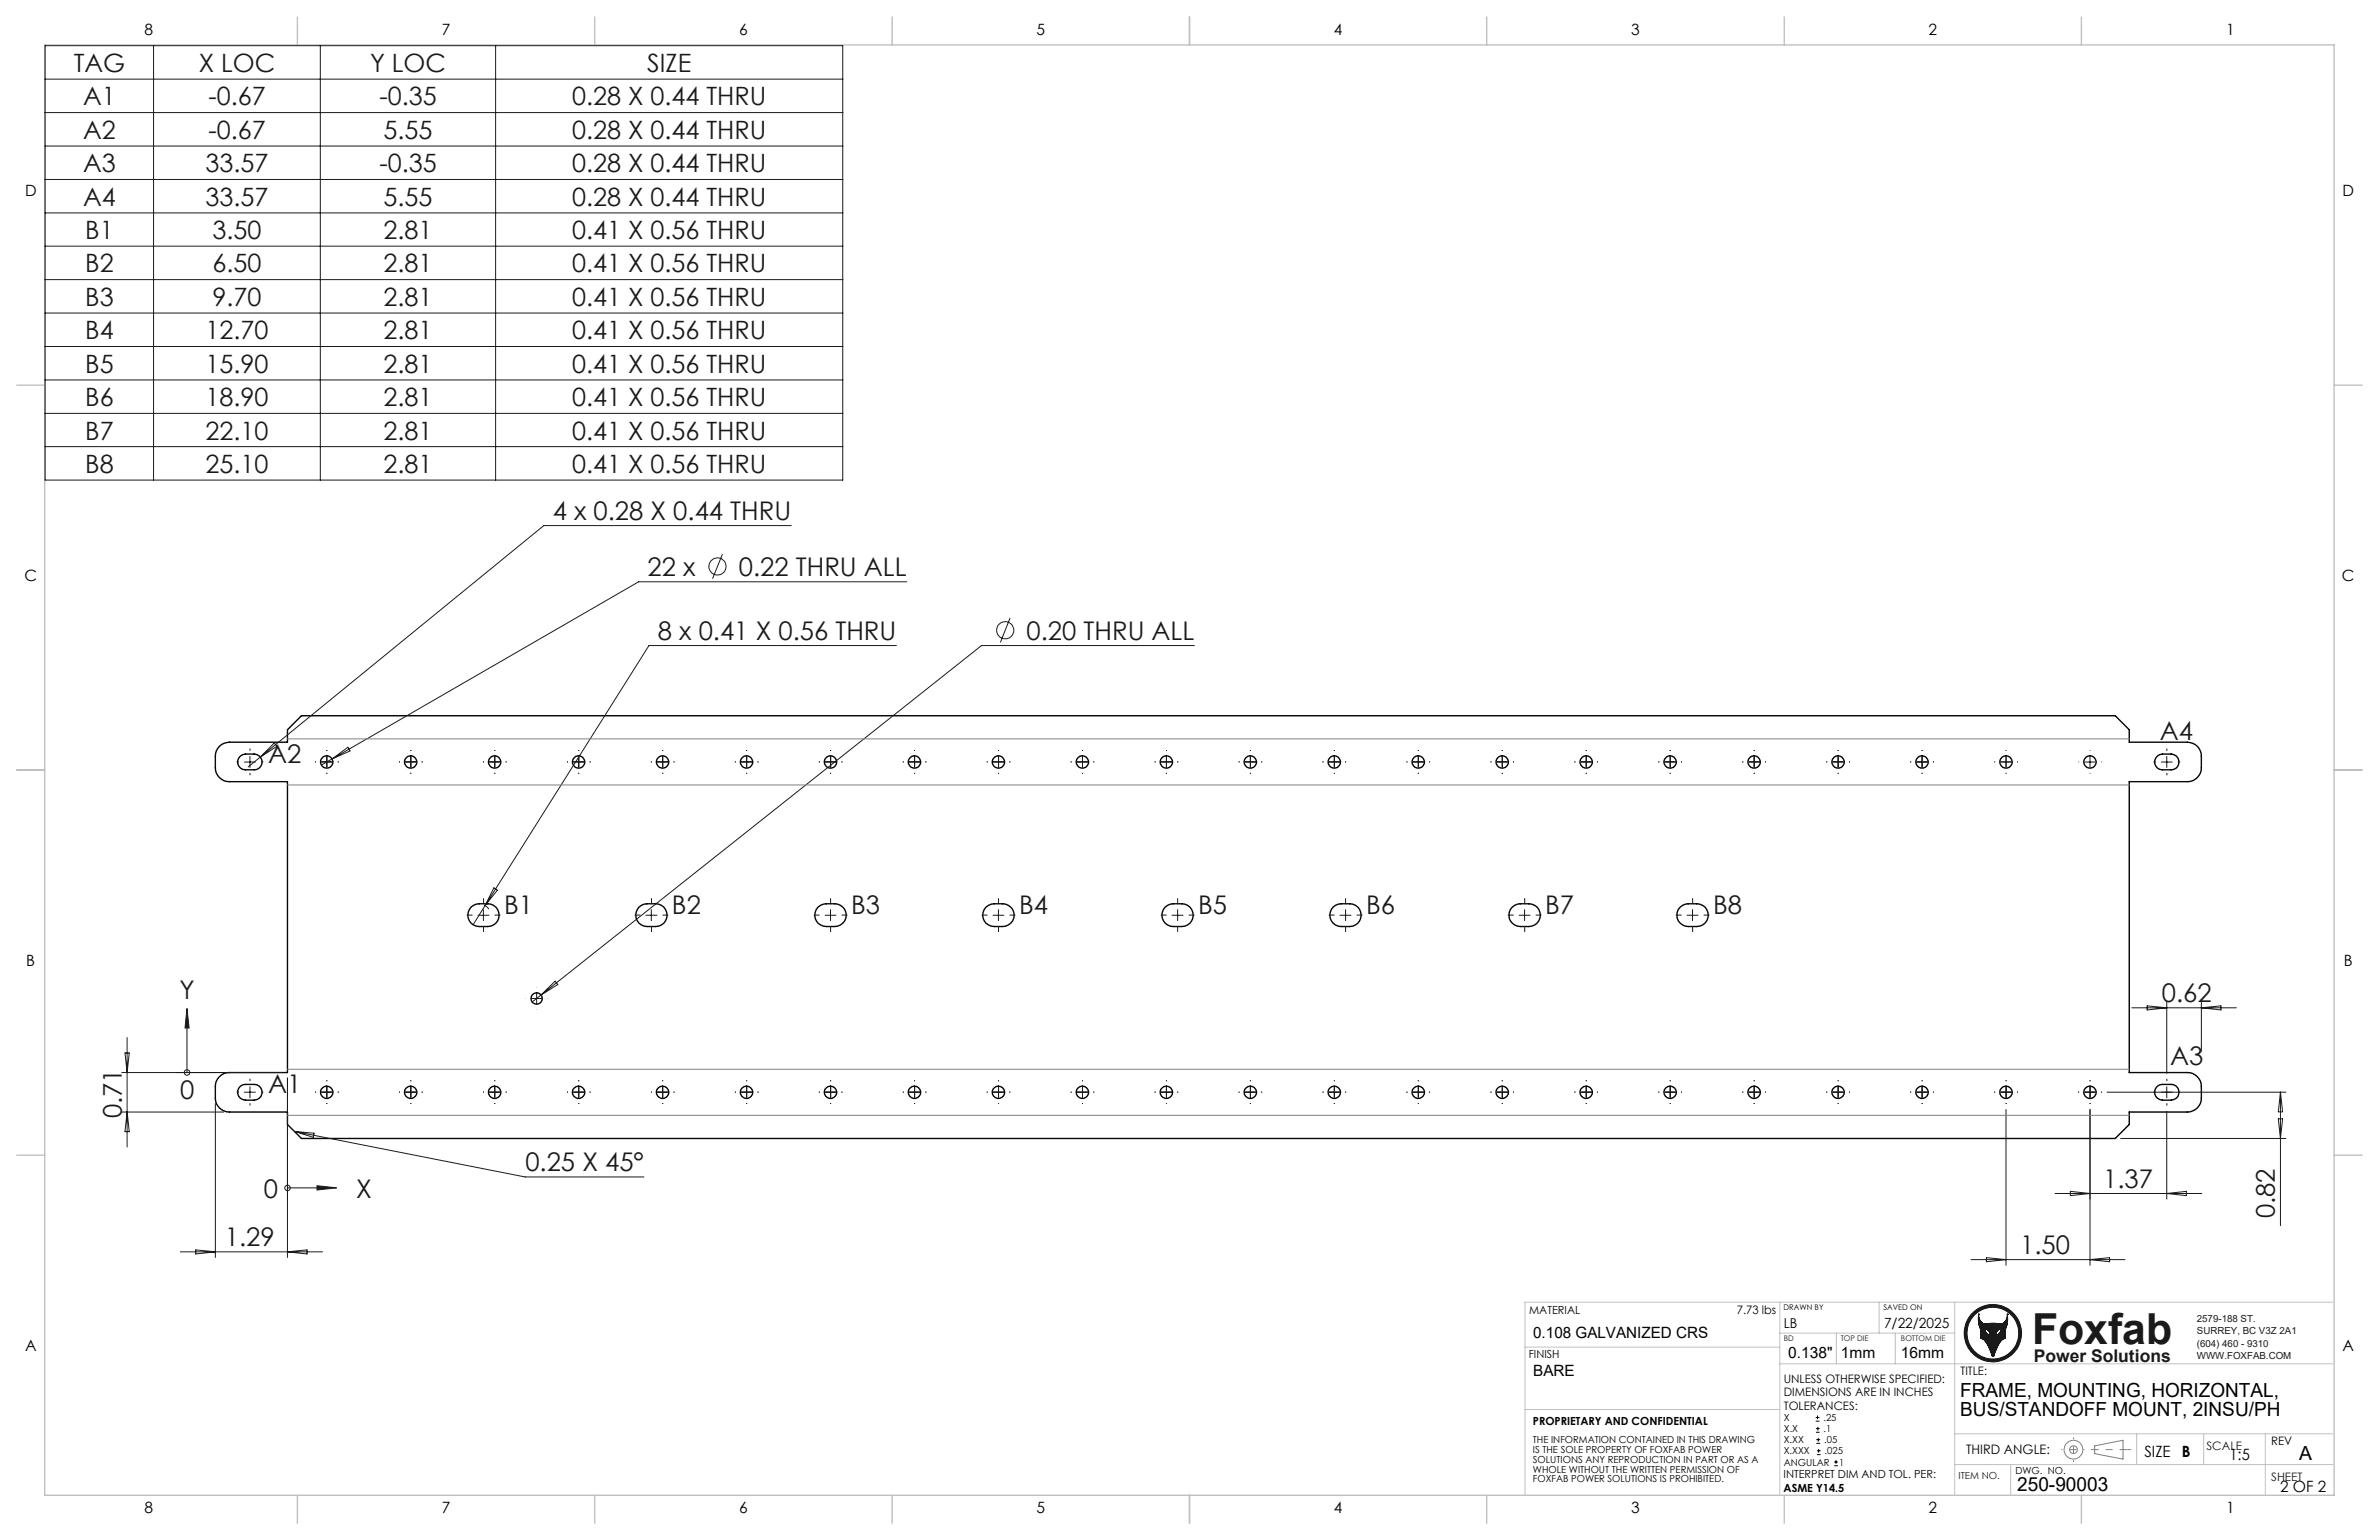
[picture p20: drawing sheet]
<svg xmlns="http://www.w3.org/2000/svg" width="432mm" height="279mm" viewBox="0 0 432 279" stroke-linecap="round" stroke-linejoin="round" font-family="sans-serif">
<defs><g id="words">
<text font-size="7.8" fill="#191924" x="368.8" y="243.9">Foxfab</text>
<g font-size="4.7" fill="#191924">
<text x="100.3" y="94.3">4 x 0.28 X 0.44 THRU</text>
<text x="117.5" y="104.5">22 x</text>
<text x="134.1" y="104.5">0.22 THRU ALL</text>
<text x="119.4" y="116.1">8 x 0.41 X 0.56 THRU</text>
<text x="186.3" y="116">0.20 THRU ALL</text>
<text x="392" y="134.3">A4</text>
<text x="48.7" y="138.5">A2</text>
<text x="91.5" y="165.8">B1</text>
<text x="122" y="165.8">B2</text>
<text x="154.5" y="165.8">B3</text>
<text x="185" y="165.8">B4</text>
<text x="217.5" y="165.8">B5</text>
<text x="247.9" y="165.8">B6</text>
<text x="280.5" y="165.8">B7</text>
<text x="310.9" y="165.8">B8</text>
<text x="32.6" y="181.2">Y</text>
<text x="392.4" y="181.8">0.62</text>
<text x="393.9" y="193.1">A3</text>
<text x="22.1" y="202.9" transform="rotate(-90 22.1 202.9)">0.71</text>
<text x="32.7" y="199.3">0</text>
<text x="48.7" y="198.4">A1</text>
<text x="95.4" y="212.5">0.25 X 45°</text>
<text x="381.8" y="215.5">1.37</text>
<text x="47.9" y="217.3">0</text>
<text x="64.6" y="217.3">X</text>
<text x="412.9" y="221" transform="rotate(-90 412.9 221)">0.82</text>
<text x="40.8" y="226.1">1.29</text>
<text x="366.7" y="227.5">1.50</text>
</g>
<g font-size="4.6" fill="#191924">
<text x="13.4" y="13">TAG</text>
<text x="36.1" y="13">X LOC</text>
<text x="67.2" y="13">Y LOC</text>
<text x="117.5" y="13">SIZE</text>
<text x="15.1" y="19.1">A1</text>
<text x="37.8" y="19.1">-0.67</text>
<text x="68.9" y="19.1">-0.35</text>
<text x="103.9" y="19.1">0.28 X 0.44 THRU</text>
<text x="15.1" y="25.2">A2</text>
<text x="37.8" y="25.2">-0.67</text>
<text x="69.6" y="25.2">5.55</text>
<text x="103.9" y="25.2">0.28 X 0.44 THRU</text>
<text x="15.1" y="31.2">A3</text>
<text x="37.3" y="31.2">33.57</text>
<text x="68.9" y="31.2">-0.35</text>
<text x="103.9" y="31.2">0.28 X 0.44 THRU</text>
<text x="15.1" y="37.3">A4</text>
<text x="37.3" y="37.3">33.57</text>
<text x="69.6" y="37.3">5.55</text>
<text x="103.9" y="37.3">0.28 X 0.44 THRU</text>
<text x="15.5" y="43.4">B1</text>
<text x="38.6" y="43.4">3.50</text>
<text x="69.6" y="43.4">2.81</text>
<text x="103.9" y="43.4">0.41 X 0.56 THRU</text>
<text x="15.5" y="49.4">B2</text>
<text x="38.6" y="49.4">6.50</text>
<text x="69.6" y="49.4">2.81</text>
<text x="103.9" y="49.4">0.41 X 0.56 THRU</text>
<text x="15.5" y="55.5">B3</text>
<text x="38.6" y="55.5">9.70</text>
<text x="69.6" y="55.5">2.81</text>
<text x="103.9" y="55.5">0.41 X 0.56 THRU</text>
<text x="15.5" y="61.6">B4</text>
<text x="37.3" y="61.6">12.70</text>
<text x="69.6" y="61.6">2.81</text>
<text x="103.9" y="61.6">0.41 X 0.56 THRU</text>
<text x="15.5" y="67.6">B5</text>
<text x="37.3" y="67.6">15.90</text>
<text x="69.6" y="67.6">2.81</text>
<text x="103.9" y="67.6">0.41 X 0.56 THRU</text>
<text x="15.5" y="73.7">B6</text>
<text x="37.3" y="73.7">18.90</text>
<text x="69.6" y="73.7">2.81</text>
<text x="103.9" y="73.7">0.41 X 0.56 THRU</text>
<text x="15.5" y="79.7">B7</text>
<text x="37.3" y="79.7">22.10</text>
<text x="69.6" y="79.7">2.81</text>
<text x="103.9" y="79.7">0.41 X 0.56 THRU</text>
<text x="15.5" y="85.8">B8</text>
<text x="37.3" y="85.8">25.10</text>
<text x="69.6" y="85.8">2.81</text>
<text x="103.9" y="85.8">0.41 X 0.56 THRU</text>
</g>
<g font-size="3.5">
<text x="355.8" y="253.4">FRAME, MOUNTING, HORIZONTAL,</text>
<text x="355.8" y="256.9">BUS/STANDOFF MOUNT, 2INSU/PH</text>
<text x="417.3" y="264.9">A</text>
<text x="366.1" y="270.6">250-90003</text>
</g>
<text font-size="3.2" fill="#191924" x="369.1" y="247.1">Power Solutions</text>
<g font-size="2.8">
<text x="26.2" y="6.3">8</text>
<text x="80.2" y="6.3">7</text>
<text x="134.2" y="6.3">6</text>
<text x="188.1" y="6.3">5</text>
<text x="242.1" y="6.3">4</text>
<text x="296.1" y="6.3">3</text>
<text x="350.1" y="6.3">2</text>
<text x="404" y="6.3">1</text>
<text x="4.5" y="35.6">D</text>
<text x="425.2" y="35.6">D</text>
<text x="4.4" y="105.5">C</text>
<text x="425.1" y="105.5">C</text>
<text x="4.8" y="175.3">B</text>
<text x="425.4" y="175.3">B</text>
<text x="4.5" y="245.2">A</text>
<text x="278.3" y="242.8">0.108 GALVANIZED CRS</text>
<text x="425.2" y="245.2">A</text>
<text x="278.3" y="249.6">BARE</text>
<text x="324.6" y="246.3">0.138&quot;</text>
<text x="334.1" y="246.3">1mm</text>
<text x="345" y="246.3">16mm</text>
<text x="389.2" y="264.3">SIZE</text>
<text x="396" y="264.3">B</text>
<text x="404.7" y="265">1:5</text>
<text x="26.2" y="274.5">8</text>
<text x="80.2" y="274.5">7</text>
<text x="134.2" y="274.5">6</text>
<text x="188.1" y="274.5">5</text>
<text x="242.1" y="274.5">4</text>
<text x="296.1" y="274.5">3</text>
<text x="350.1" y="274.5">2</text>
<text x="404" y="274.5">1</text>
<text x="413.8" y="270.6">2 OF 2</text>
</g>
<g font-size="2.5">
<text x="323.8" y="240.9">LB</text>
<text x="342" y="240.9">7/22/2025</text>
</g>
<text font-size="2.4" x="356.9" y="263.8">THIRD ANGLE:</text>
<g font-size="2.1">
<text x="315.2" y="238.3">7.73 lbs</text>
<text x="323.8" y="251">UNLESS OTHERWISE SPECIFIED:</text>
<text x="355.9" y="249.5">TITLE:</text>
<text x="323.8" y="253.4">DIMENSIONS ARE IN INCHES</text>
<text x="323.8" y="255.7">TOLERANCES:</text>
<text x="412.2" y="262.1">REV</text>
</g>
<g font-size="2.1" fill="#191924">
<text x="400.5" y="263.1">SCALE</text>
<text x="412.2" y="268.7">SHEET</text>
</g>
<g font-size="2">
<text x="277.6" y="238.3">MATERIAL</text>
<text x="277.5" y="246.3">FINISH</text>
<text x="278.2" y="258.5">PROPRIETARY AND CONFIDENTIAL</text>
<text x="323.7" y="268.1">INTERPRET DIM AND TOL. PER:</text>
<text x="323.7" y="270.6">ASME Y14.5</text>
</g>
<g font-size="1.8" fill="#191924">
<text x="398.7" y="239.8">2579-188 ST.</text>
<text x="398.7" y="242.1">SURREY, BC V3Z 2A1</text>
<text x="398.7" y="244.3">(604) 460 - 9310</text>
<text x="398.7" y="246.6">WWW.FOXFAB.COM</text>
<text x="355.5" y="268.4">ITEM NO.</text>
</g>
<g font-size="1.8">
<text x="323.8" y="257.8">X</text>
<text x="331" y="257.8">.25</text>
<text x="278.2" y="261.9">THE INFORMATION CONTAINED IN THIS DRAWING</text>
<text x="278.2" y="263.6">IS THE SOLE PROPERTY OF FOXFAB POWER</text>
<text x="323.8" y="259.8">X.X</text>
<text x="323.8" y="263.9">X.XXX</text>
<text x="323.8" y="261.9">X.XX</text>
<text x="331" y="259.8">.1</text>
<text x="331.1" y="261.9">.05</text>
<text x="331.2" y="263.9">.025</text>
<text x="278.2" y="265.4">SOLUTIONS ANY REPRODUCTION IN PART OR AS A</text>
<text x="278.2" y="267.2">WHOLE WITHOUT THE WRITTEN PERMISSION OF</text>
<text x="278.2" y="268.9">FOXFAB POWER SOLUTIONS IS PROHIBITED.</text>
<text x="323.8" y="265.9">ANGULAR</text>
<text x="333.8" y="265.9">1</text>
<text x="365.8" y="267.4">DWG. NO.</text>
</g>
<g font-size="1.4">
<text x="323.7" y="237.6">DRAWN BY</text>
<text x="341.8" y="237.6">SAVED ON</text>
</g>
<g font-size="1.4" fill="#191924">
<text x="323.8" y="243.4">BD</text>
<text x="334.1" y="243.4">TOP DIE</text>
<text x="345" y="243.4">BOTTOM DIE</text>
</g>
</g></defs>
<g fill="none" stroke="#000" stroke-width=".25">
<path d="M39.8 135.4a2.71 2.71 0 0 1 1.8-.7h10.6v-2.3l2.5-2.5h329.2l2.6 2.5v2.3h10.5a2.53 2.53 0 0 1 2.6 2.5 4.7 4.7 0 0 1-.5 3.5 2.53 2.53 0 0 1-2.1 1.1h-10.5v52.8h10.5a2.53 2.53 0 0 1 2.6 2.5 4.7 4.7 0 0 1-.5 3.5 2.53 2.53 0 0 1-2.1 1.2h-10.5v2.2l-2.6 2.6h-329.2l-2.5-2.6v-2.2h-10.6a2.53 2.53 0 0 1-2.5-2.6 4.7 4.7 0 0 1 .4-3.5 2.53 2.53 0 0 1 2.1-1.1h10.6v-52.8h-10.6a2.53 2.53 0 0 1-2.5-2.5 4.7 4.7 0 0 1 .4-3.5zM43.6 137.2a3.5 3.5 0 0 1 3.5 0 1.41 1.41 0 0 1 .4 1.5 1.41 1.41 0 0 1-1.4 1h-1.5a1.42 1.42 0 0 1-1.4-1 1.42 1.42 0 0 1 .4-1.5zM391.6 137.2a3.5 3.5 0 0 1 3.4 0 1.43 1.43 0 0 1 .4 1.5 1.43 1.43 0 0 1-1.3 1h-1.6a1.42 1.42 0 0 1-1.3-1 1.42 1.42 0 0 1 .4-1.5zM85.5 164.6a4 4 0 0 1 4.5 0 2.07 2.07 0 0 1 .4 2.2 2.07 2.07 0 0 1-1.9 1.3 2.97 2.97 0 0 1-3.3-1 2.08 2.08 0 0 1 .3-2.5zM116 164.6a4 4 0 0 1 4.5 0 2.07 2.07 0 0 1 .4 2.2 2.07 2.07 0 0 1-1.9 1.3 2.97 2.97 0 0 1-3.3-1 2.08 2.08 0 0 1 .3-2.5zM148.5 164.6a4.1 4.1 0 0 1 4.5 0 2.05 2.05 0 0 1 .4 2.2 2.05 2.05 0 0 1-1.9 1.3 3.1 3.1 0 0 1-3.3-1 2.08 2.08 0 0 1 .3-2.5zM179 164.6a4.1 4.1 0 0 1 4.4 0 2.05 2.05 0 0 1 .5 2.2 2.05 2.05 0 0 1-1.9 1.3 3.1 3.1 0 0 1-3.4-1 2.08 2.08 0 0 1 .4-2.5zM211.5 164.6a4 4 0 0 1 4.5 0 2.07 2.07 0 0 1 .4 2.2 2.07 2.07 0 0 1-1.9 1.3 3.3 3.3 0 0 1-3-.6 2.09 2.09 0 0 1 0-2.9zM242 164.6a4 4 0 0 1 4.5 0 2.07 2.07 0 0 1 .4 2.2 2.07 2.07 0 0 1-1.9 1.3 3.3 3.3 0 0 1-3-.6 2.09 2.09 0 0 1 0-2.9zM274.5 164.6a4 4 0 0 1 4.5 0 2.07 2.07 0 0 1 .4 2.2 2.07 2.07 0 0 1-1.9 1.3 3.1 3.1 0 0 1-3.4-1 2.17 2.17 0 0 1 .4-2.5zM305 164.6a4 4 0 0 1 4.5 0 2.07 2.07 0 0 1 .4 2.2 2.07 2.07 0 0 1-1.9 1.3 3.1 3.1 0 0 1-3.4-1 2.17 2.17 0 0 1 .4-2.5zM43.6 197.1a3.9 3.9 0 0 1 3.5 0 1.44 1.44 0 0 1 .4 1.6 1.44 1.44 0 0 1-1.4 .9h-1.5a1.44 1.44 0 0 1-1.4-.9 1.44 1.44 0 0 1 .4-1.6z"/>
<path d="M391.6 197.1a3.9 3.9 0 0 1 3.4 0 1.46 1.46 0 0 1 .4 1.5 1.46 1.46 0 0 1-1.3 1h-1.6a1.44 1.44 0 0 1-1.3-.9 1.44 1.44 0 0 1 .4-1.6z"/>
<circle cx="59.3" cy="138.2" r="1.12"/>
<circle cx="74.5" cy="138.2" r="1.12"/>
<circle cx="89.8" cy="138.2" r="1.12"/>
<circle cx="105" cy="138.2" r="1.12"/>
<circle cx="120.3" cy="138.2" r="1.12"/>
<circle cx="135.5" cy="138.2" r="1.12"/>
<circle cx="150.7" cy="138.2" r="1.12"/>
<circle cx="166" cy="138.2" r="1.12"/>
<circle cx="181.2" cy="138.2" r="1.12"/>
<circle cx="196.5" cy="138.2" r="1.12"/>
<circle cx="211.7" cy="138.2" r="1.12"/>
<circle cx="226.9" cy="138.2" r="1.12"/>
<circle cx="242.2" cy="138.2" r="1.12"/>
<circle cx="257.4" cy="138.2" r="1.12"/>
<circle cx="272.7" cy="138.2" r="1.12"/>
<circle cx="287.9" cy="138.2" r="1.12"/>
<circle cx="303.1" cy="138.2" r="1.12"/>
<circle cx="318.4" cy="138.2" r="1.12"/>
<circle cx="333.6" cy="138.2" r="1.12"/>
<circle cx="348.9" cy="138.2" r="1.12"/>
<circle cx="364.1" cy="138.2" r="1.12"/>
<circle cx="379.3" cy="138.2" r="1.12"/>
<circle cx="59.3" cy="198.2" r="1.12"/>
<circle cx="74.5" cy="198.2" r="1.12"/>
<circle cx="89.8" cy="198.2" r="1.12"/>
<circle cx="97.4" cy="181.2" r="1.03"/>
<circle cx="105" cy="198.2" r="1.12"/>
<circle cx="120.3" cy="198.2" r="1.12"/>
<circle cx="135.5" cy="198.2" r="1.12"/>
<circle cx="150.7" cy="198.2" r="1.12"/>
<circle cx="166" cy="198.2" r="1.12"/>
<circle cx="181.2" cy="198.2" r="1.12"/>
<circle cx="196.5" cy="198.2" r="1.12"/>
<circle cx="211.7" cy="198.2" r="1.12"/>
<circle cx="226.9" cy="198.2" r="1.12"/>
<circle cx="242.2" cy="198.2" r="1.12"/>
<circle cx="257.4" cy="198.2" r="1.12"/>
<circle cx="272.7" cy="198.2" r="1.12"/>
<circle cx="287.9" cy="198.2" r="1.12"/>
<circle cx="303.1" cy="198.2" r="1.12"/>
<circle cx="318.4" cy="198.2" r="1.12"/>
<circle cx="333.6" cy="198.2" r="1.12"/>
<circle cx="348.9" cy="198.2" r="1.12"/>
<circle cx="364.1" cy="198.2" r="1.12"/>
<circle cx="379.3" cy="198.2" r="1.12"/>
</g>
<g fill="none" stroke="#191924" stroke-width=".18">
<path d="M359.1 238.4h.1M359.1 238.4a1.5 1.5 0 0 0 1.4 1.8 6 6 0 0 1 2.6 0 1.58 1.58 0 0 0 1.2-1.8M359.1 238.4a4.4 4.4 0 0 0 .3 2.5l.2 .3v1.6a1.25 1.25 0 0 1 .9 .7l1.1 2.6M364.3 238.4h.1M364.3 238.4a4.4 4.4 0 0 1-.2 2.5l-.2 .3v1.7l-.5 .2a8 8 0 0 0-1.6 3M360.2 240.9a1.41 1.41 0 0 1 1 1.4 1.43 1.43 0 0 1-1-1.4zM361.6 246.1h.2M361.7 246.1h.1M361.7 240.1v6M361.8 246.1h.1M362.7 241.2l.6-.3-.1 .5a1.47 1.47 0 0 1-.9 .9l.1-.7z"/>
<circle cx="361.7" cy="241.9" r="5.2"/>
<circle cx="361.7" cy="241.9" r="4.7"/>
</g>
<circle cx="361.7" cy="241.9" r="5" fill="none" stroke="#191924" stroke-width=".5"/>
<g fill="none" stroke="#808080" stroke-width=".18">
<path d="M380.2 262.3l5.1-1v3.4l-5.1-1z"/>
<circle cx="376.3" cy="263" r=".7"/>
<circle cx="376.4" cy="263" r="1.69"/>
</g>
<path d="M386.2 263h-6.7" fill="none" stroke="#808080" stroke-width=".18" stroke-dasharray="15.2 1.3 1.3 1.3" stroke-dashoffset="13.8" stroke-linecap="butt"/>
<path d="M376.4 260.8v4.4" fill="none" stroke="#808080" stroke-width=".18" stroke-dasharray="15.2 1.3 1.3 1.3" stroke-dashoffset="14.9" stroke-linecap="butt"/>
<path d="M386.2 263h.6" fill="none" stroke="#808080" stroke-width=".18" stroke-dasharray="15.2 1.3 1.3 1.3" stroke-linecap="butt"/>
<path d="M378.3 263h-4.2" fill="none" stroke="#808080" stroke-width=".18" stroke-dasharray="15.2 1.3 1.3 1.3" stroke-dashoffset="15" stroke-linecap="butt"/>
<g fill="none" stroke="#c0c0c0" stroke-width=".18">
<path d="M323 236.3v34.8M341.1 236.3v5.6M354.8 236.3v35M423.4 236.3h-146.6v35M276.8 244.4h46.2M276.8 255.7h46.2M323 247.4h100.4M323 241.9h31.8M333.3 241.9v5.5M344 241.9v5.5M354.8 265.7h68.6M354.8 260.1h68.6"/>
<path d="M364.9 265.7v5.6M387.8 260.1v5.6M400 260.1v5.6M411.2 260.1v11.2"/>
</g>
<g fill="none" stroke="#c0c0c0" stroke-width=".25">
<path d="M8.1 8.1h415.6v263.2h-415.6zM54 3.1v5M108 3.1v5M161.9 3.1v5M215.9 3.1v5M269.8 3.1v5M323.8 3.1v5M377.8 3.1v5M3 69.9h5.1M423.7 69.9h5M3 139.7h5.1M423.7 139.7h5"/>
<path d="M3 209.6h5.1M423.7 209.6h5M54 271.3v5.1M108 271.3v5.1M161.9 271.3v5.1M215.9 271.3v5.1M269.8 271.3v5.1M323.8 271.3v5.1M377.8 271.3v5.1"/>
</g>
<path d="M362.7 241.2l.6-.3a1.45 1.45 0 0 1-1 1.4l.1-.7zM359.1 238.4v1.1l.2 1.1 .3 .6v1.7a1.08 1.08 0 0 1 .9 .6l1.1 2.6 .3-.1a6.7 6.7 0 0 1 1.6-3l.4-.1v-1.7l.4-1v-1.8a1.51 1.51 0 0 1-.5 1.5 1.51 1.51 0 0 1-1.6 .2h-.9a1.41 1.41 0 0 1-2-.7zM360.2 240.9a1.41 1.41 0 0 1 1 1.4 1.45 1.45 0 0 1-1-1.4zM357 241.9a4.7 4.7 0 0 0 9.4 0 4.7 4.7 0 0 0-9.4 0zM356.5 241.9a5.2 5.2 0 0 1 10.4 0 5.2 5.2 0 0 1-10.4 0z" fill-rule="evenodd" fill="#191924"/>
<g fill="none" stroke="#191924" stroke-width=".18">
<path d="M8.2 8.3h144.8v78.8h-144.8zM8.2 14.4h144.8M27.9 8.3v78.8M58.1 8.3v78.8M90 8.3v78.8M8.2 20.4h144.8M8.2 26.5h144.8M8.2 32.6h144.8M8.2 38.6h144.8M8.2 44.7h144.8M8.2 50.7h144.8M8.2 56.8h144.8"/>
<path d="M8.2 62.9h144.8M8.2 68.9h144.8M8.2 75h144.8M8.2 81h144.8M143.6 95.4h-44.9l-51.4 41.9M131.1 100.5l-1.8 4.5M162.7 117.1h-44.9l-29.7 47.2M164.6 105.6h-48.7l-55.6 32.1M183.3 112.1l-1.7 4.5M216.8 117.1h-38.6l-80 63.4M44.3 138.3h2.1M45.4 137.2v2"/>
<path d="M47.3 137.3l-2.3 1.8M49.8 134.8l.5 .6-3 1.9zM60.3 137.7l-2 1.1M60.3 137.7l2.8-2.1 .4 .6zM347.9 138.3h1.9M348.9 137.2v2M363.1 138.3h2M364.1 137.2v2M378.4 138.3h1.9M379.3 137.2v2M392.3 138.3h2M393.3 137.2v2"/>
<path d="M86.7 166.1h2.1M87.7 165v2M87.9 164.2l.8 .8M88.1 164.3l-2.2 3.5M89.6 161.1l.7 .4-2.2 2.8zM117.2 166.1h2M118.2 165v2M149.8 166.1h1.9M150.7 165v2M180.2 166.1h2M181.2 165v2M212.7 166.1h2"/>
<path d="M213.7 165v2M243.2 166.1h2M244.2 165v2M275.7 166.1h2M276.7 165v2M306.2 166.1h2M307.2 165v2M22.7 191h.8l-.4 3.6zM23.1 188.2v19.9M33.9 186.5v8.1M33.9 183l.4 3.5h-.7zM44.3 198.2h2.1"/>
<path d="M45.4 197.2v2M51.2 194.6h-29.1M52.2 195.6v32.5M96.4 181.2h2M97.4 180.2v2M98.2 180.5l-1.6 1.3M98.2 180.5l2.6-2.5 .4 .6zM382.4 198.2h32.5M386.9 182.8h19M389.7 182.5l3.6 .3-3.6 .4zM393.3 181.9v12.8M393.3 197.2v2"/>
<path d="M399.6 181.9v8.8M399.6 182.8l3.5-.3v.7zM413.9 198.2v24.2M413.9 198.2l.4 3.5h-.8zM22.1 201.8h18.5M23.1 201.8l.4 3.5h-.8zM39.1 200.2v27.9M52.2 215.5h5.3M53.4 205.3l3.6 .3-.1 .7zM53.4 205.3l41.9 8.2h21.6M57.5 215.1l3.6 .4-3.6 .4zM364.1 201.3v28.3"/>
<path d="M373 216.5h26.6M375.8 216.1l3.5 .4-3.5 .4zM379.3 201.3v28.3M384.9 206.6h30M393.3 201.6v16M393.3 216.5l3.5-.4v.8zM413.5 203h.8l-.4 3.6zM32.7 227.1h25.8M35.5 226.8l3.6 .3-3.6 .4zM52.2 227.1l3.5-.3v.7zM357.8 228.5h27.9M360.5 228.2l3.6 .3-3.6 .4z"/>
<path d="M379.3 228.5l3.6-.3v.7z"/>
<circle cx="130.2" cy="102.8" r="1.56"/>
<circle cx="182.4" cy="114.3" r="1.56"/>
<circle cx="34" cy="194.6" r=".5"/>
<circle cx="52.2" cy="215.5" r=".5"/>
</g>
<g fill="none" stroke="#000" stroke-width=".18">
<path d="M329.6 257.8h.6M329.6 257.2h.6M329.6 259.9h.7M329.6 259.2h.7M329.9 256.8v.7M330 258.9v.6M329.7 261.9h.7M329.7 261.2h.7M329.8 263.9h.6M329.8 263.2h.6M330 260.9v.6M330.1 262.9v.7"/>
<path d="M332.9 265.9h.7M332.9 265.3h.7M333.2 264.9v.7"/>
</g>
<g fill="none" stroke="#191924" stroke-width=".18" stroke-dasharray="15.2 1.3 1.3 1.3" stroke-linecap="butt">
<path d="M43.4 138.2h-.5M45.4 136.2v-.4M47.4 138.2h.4M57.3 138.2h-.1M59.3 138.2h-1M59.3 138.2v1M59.3 138.2h1M59.3 138.2v-1M59.3 136.2v-.1M61.3 138.2h.1M72.6 138.2h-.2M74.6 138.2h-1"/>
<path d="M74.6 138.2v1M74.6 138.2h1M74.6 138.2v-1M74.6 136.2v-.1M76.6 138.2h.1M87.8 138.2h-.1M89.8 138.2h-1M89.8 138.2v1M89.8 138.2h1M89.8 138.2v-1M89.8 136.2v-.1M91.8 138.2h.1"/>
<path d="M103 138.2h-.1M105 138.2h-1M105 138.2v1M105 138.2h1M105 138.2v-1M105 136.2v-.1M107 138.2h.2M118.3 138.2h-.1M120.3 138.2h-1M120.3 138.2v1M120.3 138.2h1M120.3 138.2v-1"/>
<path d="M120.3 136.2v-.1M122.3 138.2h.1M133.5 138.2h-.1M135.5 138.2h-1M135.5 138.2v1M135.5 138.2h1M135.5 138.2v-1M135.5 136.2v-.1M137.5 138.2h.1M148.8 138.2h-.2M150.8 138.2h-1M150.8 138.2v1"/>
<path d="M150.8 138.2h1M150.8 138.2v-1M150.8 136.2v-.1M152.8 138.2h.1M164 138.2h-.1M166 138.2h-1M166 138.2v1M166 138.2h1M166 138.2v-1M166 136.2v-.1M168 138.2h.1M179.2 138.2h-.1"/>
<path d="M181.2 138.2h-1M181.2 138.2v1M181.2 138.2h1M181.2 138.2v-1M181.2 136.2v-.1M183.2 138.2h.2M194.5 138.2h-.1M196.5 138.2h-1M196.5 138.2v1M196.5 138.2h1M196.5 138.2v-1M196.5 136.2v-.1"/>
<path d="M198.5 138.2h.1M209.7 138.2h-.1M211.7 138.2h-1M211.7 138.2v1M211.7 138.2h1M211.7 138.2v-1M211.7 136.2v-.1M213.7 138.2h.1M225 138.2h-.2M227 138.2h-1M227 138.2v1M227 138.2h1"/>
<path d="M227 138.2v-1M227 136.2v-.1M229 138.2h.1M240.2 138.2h-.1M242.2 138.2h-1M242.2 138.2v1M242.2 138.2h1M242.2 138.2v-1M242.2 136.2v-.1M244.2 138.2h.1M255.4 138.2h-.1M257.4 138.2h-1"/>
<path d="M257.4 138.2v1M257.4 138.2h1M257.4 138.2v-1M257.4 136.2v-.1M259.4 138.2h.2M270.7 138.2h-.1M272.7 138.2h-1M272.7 138.2v1M272.7 138.2h1M272.7 138.2v-1M272.7 136.2v-.1M274.7 138.2h.1"/>
<path d="M285.9 138.2h-.1M287.9 138.2h-1M287.9 138.2v1M287.9 138.2h1M287.9 138.2v-1M287.9 136.2v-.1M289.9 138.2h.1M301.2 138.2h-.2M303.2 138.2h-1M303.2 138.2v1M303.2 138.2h1M303.2 138.2v-1"/>
<path d="M303.2 136.2v-.1M305.2 138.2h.1M316.4 138.2h-.1M318.4 138.2h-1M318.4 138.2v1M318.4 138.2h1M318.4 138.2v-1M318.4 136.2v-.1M320.4 138.2h.1M331.6 138.2h-.1M333.6 138.2h-1M333.6 138.2v1"/>
<path d="M333.6 138.2h1M333.6 138.2v-1M333.6 136.2v-.1M335.6 138.2h.2M346.9 138.2h-.1M348.9 138.2h-1M348.9 138.2v1M348.9 138.2h1M348.9 138.2v-1M348.9 136.2v-.1M350.9 138.2h.1M362.1 138.2h-.1"/>
<path d="M364.1 138.2h-1M364.1 138.2v1M364.1 138.2h1M364.1 138.2v-1M364.1 136.2v-.1M366.1 138.2h.1M377.4 138.2h-.2M379.4 136.2v-.1M381.4 138.2h.1M391.3 138.2h-.4M393.3 136.2v-.4M395.3 138.2h.4"/>
<path d="M45.4 140.2v.5M59.3 140.2v.2M74.6 140.2v.2M89.8 140.2v.2M105 140.2v.2M120.3 140.2v.2M135.5 140.2v.2M150.8 140.2v.2M166 140.2v.2M181.2 140.2v.2M196.5 140.2v.2M211.7 140.2v.2"/>
<path d="M227 140.2v.2M242.2 140.2v.2M257.4 140.2v.2M272.7 140.2v.2M287.9 140.2v.2M303.2 140.2v.2M318.4 140.2v.2M333.6 140.2v.2M348.9 140.2v.2M364.1 140.2v.2M379.4 140.2v.2M393.3 140.2v.5"/>
<path d="M85.8 166h-1.1M87.8 164v-1M87.8 168v1.1M89.8 166h1M116.2 166h-1M118.2 164v-1M118.2 168v1.1M120.2 166h1.1M148.8 166h-1.1M150.8 164v-1M150.8 168v1.1M152.8 166h1"/>
<path d="M179.2 166h-1M181.2 164v-1M181.2 168v1.1M183.2 166h1.1M211.7 166h-1M213.7 164v-1M213.7 168v1.1M215.7 166h1.1M242.2 166h-1M244.2 164v-1M244.2 168v1.1M246.2 166h1.1"/>
<path d="M274.7 166h-1M276.7 164v-1M276.7 168v1.1M278.7 166h1.1M305.2 166h-1M307.2 164v-1M307.2 168v1.1M309.2 166h1.1M43.4 198.2h-.5M45.4 196.2v-.5M47.4 198.2h.4M57.3 198.2h-.1"/>
<path d="M59.3 198.2h-1M59.3 198.2v1M59.3 198.2h1M59.3 198.2v-1M59.3 196.2v-.2M61.3 198.2h.1M72.6 198.2h-.2M74.6 198.2h-1M74.6 198.2v1M74.6 198.2h1M74.6 198.2v-1M74.6 196.2v-.2"/>
<path d="M76.6 198.2h.1M87.8 198.2h-.1M89.8 198.2h-1M89.8 198.2v1M89.8 198.2h1M89.8 198.2v-1M89.8 196.2v-.2M91.8 198.2h.1M97.4 183.1v.1M103 198.2h-.1M105 198.2h-1M105 198.2v1"/>
<path d="M105 198.2h1M105 198.2v-1M105 196.2v-.2M107 198.2h.2M118.3 198.2h-.1M120.3 198.2h-1M120.3 198.2v1M120.3 198.2h1M120.3 198.2v-1M120.3 196.2v-.2M122.3 198.2h.1M133.5 198.2h-.1"/>
<path d="M135.5 198.2h-1M135.5 198.2v1M135.5 198.2h1M135.5 198.2v-1M135.5 196.2v-.2M137.5 198.2h.1M148.8 198.2h-.2M150.8 198.2h-1M150.8 198.2v1M150.8 198.2h1M150.8 198.2v-1M150.8 196.2v-.2"/>
<path d="M152.8 198.2h.1M164 198.2h-.1M166 198.2h-1M166 198.2v1M166 198.2h1M166 198.2v-1M166 196.2v-.2M168 198.2h.1M179.2 198.2h-.1M181.2 198.2h-1M181.2 198.2v1M181.2 198.2h1"/>
<path d="M181.2 198.2v-1M181.2 196.2v-.2M183.2 198.2h.2M194.5 198.2h-.1M196.5 198.2h-1M196.5 198.2v1M196.5 198.2h1M196.5 198.2v-1M196.5 196.2v-.2M198.5 198.2h.1M209.7 198.2h-.1M211.7 198.2h-1"/>
<path d="M211.7 198.2v1M211.7 198.2h1M211.7 198.2v-1M211.7 196.2v-.2M213.7 198.2h.1M225 198.2h-.2M227 198.2h-1M227 198.2v1M227 198.2h1M227 198.2v-1M227 196.2v-.2M229 198.2h.1"/>
<path d="M240.2 198.2h-.1M242.2 198.2h-1M242.2 198.2v1M242.2 198.2h1M242.2 198.2v-1M242.2 196.2v-.2M244.2 198.2h.1M255.4 198.2h-.1M257.4 198.2h-1M257.4 198.2v1M257.4 198.2h1M257.4 198.2v-1"/>
<path d="M257.4 196.2v-.2M259.4 198.2h.2M270.7 198.2h-.1M272.7 198.2h-1M272.7 198.2v1M272.7 198.2h1M272.7 198.2v-1M272.7 196.2v-.2M274.7 198.2h.1M285.9 198.2h-.1M287.9 198.2h-1M287.9 198.2v1"/>
<path d="M287.9 198.2h1M287.9 198.2v-1M287.9 196.2v-.2M289.9 198.2h.1M301.2 198.2h-.2M303.2 198.2h-1M303.2 198.2v1M303.2 198.2h1M303.2 198.2v-1M303.2 196.2v-.2M305.2 198.2h.1M316.4 198.2h-.1"/>
<path d="M318.4 198.2h-1M318.4 198.2v1M318.4 198.2h1M318.4 198.2v-1M318.4 196.2v-.2M320.4 198.2h.1M331.6 198.2h-.1M333.6 198.2h-1M333.6 198.2v1M333.6 198.2h1M333.6 198.2v-1M333.6 196.2v-.2"/>
<path d="M335.6 198.2h.2M346.9 198.2h-.1M348.9 198.2h-1M348.9 198.2v1M348.9 198.2h1M348.9 198.2v-1M348.9 196.2v-.2M350.9 198.2h.1M362.1 198.2h-.1M364.1 198.2h-1M364.1 198.2v1M364.1 198.2h1"/>
<path d="M364.1 198.2v-1M364.1 196.2v-.2M366.1 198.2h.1M377.4 198.2h-.2M379.4 198.2h-1M379.4 198.2v1M379.4 198.2h1M379.4 198.2v-1M379.4 196.2v-.2M381.4 198.2h.1M391.3 198.2h-.4M393.3 196.2v-.5"/>
<path d="M395.3 198.2h.4M45.4 200.2v.4M59.3 200.2v.1M74.6 200.2v.1M89.8 200.2v.1M105 200.2v.1M120.3 200.2v.1M135.5 200.2v.1M150.8 200.2v.1M166 200.2v.1M181.2 200.2v.1M196.5 200.2v.1"/>
<path d="M211.7 200.2v.1M227 200.2v.1M242.2 200.2v.1M257.4 200.2v.1M272.7 200.2v.1M287.9 200.2v.1M303.2 200.2v.1M318.4 200.2v.1M333.6 200.2v.1M348.9 200.2v.1M364.1 200.2v.1M379.4 200.2v.1"/>
<path d="M393.3 200.2v.4"/>
</g>
<path d="M52.2 134.1h334.3M52.2 142.4h334.3M52.2 194h334.3M52.2 202.4h334.3" fill="none" stroke="#808080" stroke-width=".18"/>
<path d="M57.5 215.1l3.6 .4-3.6 .4zM33.9 183l.4 3.5h-.7z" fill="#191924"/>
<use href="#words"/>
</svg>
